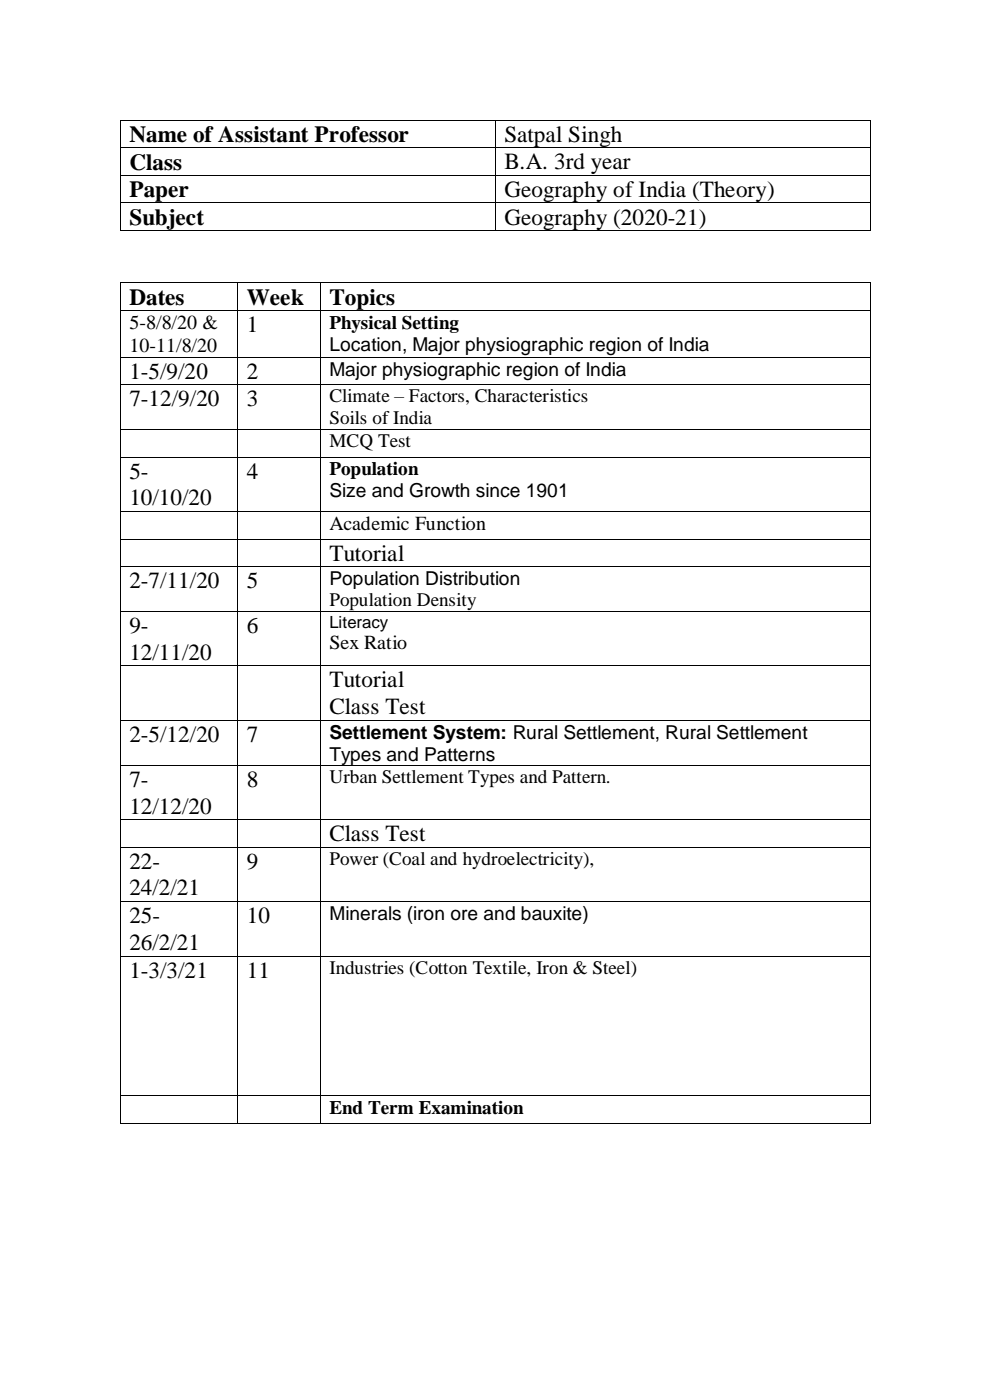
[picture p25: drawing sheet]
<svg xmlns="http://www.w3.org/2000/svg" width="210mm" height="297mm" viewBox="0 0 210 297" stroke-linecap="round" stroke-linejoin="round" font-family="sans-serif">
<defs><g id="words">
<g font-size="4.9">
<text x="27.4" y="30.1">Name of Assistant Professor</text>
<text x="27.4" y="36">Class</text>
<text x="107" y="30.1">Satpal Singh</text>
<text x="107" y="35.9">B.A. 3rd year</text>
<text x="27.4" y="41.8">Paper</text>
<text x="107" y="41.7">Geography of India (Theory)</text>
<text x="27.4" y="47.8">Subject</text>
<text x="107" y="47.7">Geography (2020-21)</text>
<text x="27.4" y="64.6">Dates</text>
<text x="52.3" y="64.6">Week</text>
<text x="69.9" y="64.6">Topics</text>
<text x="52.3" y="70.5">1</text>
<text x="27.4" y="80.4">1-5/9/20</text>
<text x="52.3" y="80.4">2</text>
<text x="27.4" y="86.2">7-12/9/20</text>
<text x="52.3" y="86.2">3</text>
<text x="27.4" y="101.5">5-</text>
<text x="52.3" y="101.5">4</text>
<text x="27.4" y="107.2">10/10/20</text>
<text x="69.9" y="119">Tutorial</text>
<text x="27.4" y="124.8">2-7/11/20</text>
<text x="52.3" y="124.8">5</text>
<text x="27.4" y="134.3">9-</text>
<text x="52.3" y="134.3">6</text>
<text x="27.4" y="140">12/11/20</text>
<text x="69.9" y="145.8">Tutorial</text>
<text x="69.9" y="151.5">Class Test</text>
<text x="27.4" y="157.4">2-5/12/20</text>
<text x="52.3" y="157.4">7</text>
<text x="27.4" y="166.9">7-</text>
<text x="52.3" y="166.9">8</text>
<text x="27.4" y="172.6">12/12/20</text>
<text x="69.9" y="178.4">Class Test</text>
<text x="27.4" y="184.3">22-</text>
<text x="52.3" y="184.3">9</text>
<text x="27.4" y="190">24/2/21</text>
<text x="27.4" y="195.9">25-</text>
<text x="52.3" y="195.9">10</text>
<text x="27.4" y="201.6">26/2/21</text>
<text x="27.4" y="207.4">1-3/3/21</text>
<text x="52.3" y="207.4">11</text>
</g>
<g font-size="4.2">
<text x="27.4" y="69.8">5-8/8/20 &amp;</text>
<text x="27.4" y="74.6">10-11/8/20</text>
<text x="69.9" y="112.5">Academic Function</text>
<text x="69.9" y="137.7">Sex Ratio</text>
</g>
<g font-size="4.1">
<text x="69.9" y="69.7">Physical Setting</text>
<text x="69.9" y="74.4">Location, Major physiographic region of India</text>
<text x="69.9" y="79.7">Major physiographic region of India</text>
<text x="69.9" y="85.4">Climate – Factors, Characteristics</text>
<text x="69.9" y="90">Soils of India</text>
<text x="69.9" y="94.9">MCQ Test</text>
<text x="69.9" y="100.8">Population</text>
<text x="69.9" y="105.5">Size and Growth since 1901</text>
<text x="69.9" y="124.2">Population Distribution</text>
<text x="69.9" y="128.6">Population Density</text>
<text x="69.9" y="156.7">Settlement System: Rural Settlement, Rural Settlement</text>
<text x="69.9" y="161.4">Types and Patterns</text>
<text x="69.9" y="166.1">Urban Settlement Types and Pattern.</text>
<text x="69.9" y="183.4">Power (Coal and hydroelectricity),</text>
<text x="69.9" y="195.2">Minerals (iron ore and bauxite)</text>
<text x="69.9" y="206.6">Industries (Cotton Textile, Iron &amp; Steel)</text>
<text x="69.9" y="236.3">End Term Examination</text>
</g>
<text font-size="3.6" x="69.9" y="133.1">Literacy</text>
</g></defs>
<g fill="#000">
<path d="M25.4 25.4h.2v.2h-.2z" fill-rule="evenodd"/>
<path d="M25.4 25.4h.2v.2h-.2z" fill-rule="evenodd"/>
<path d="M25.4 31.2h.2v.2h-.2z" fill-rule="evenodd"/>
<path d="M25.4 37.1h.2v.2h-.2z" fill-rule="evenodd"/>
<path d="M104.9 25.4h.2v.2h-.2z" fill-rule="evenodd"/>
<path d="M104.9 31.2h.2v.2h-.2z" fill-rule="evenodd"/>
<path d="M104.9 37.1h.2v.2h-.2z" fill-rule="evenodd"/>
<path d="M184.5 25.4h.1v.2h-.1z" fill-rule="evenodd"/>
<path d="M184.5 25.4h.1v.2h-.1z" fill-rule="evenodd"/>
<path d="M184.5 31.2h.1v.2h-.1z" fill-rule="evenodd"/>
<path d="M184.5 37.1h.1v.2h-.1z" fill-rule="evenodd"/>
<path d="M25.4 42.9h.2v.2h-.2z" fill-rule="evenodd"/>
<path d="M25.4 48.9h.2v.1h-.2z" fill-rule="evenodd"/>
<path d="M25.4 48.9h.2v.1h-.2z" fill-rule="evenodd"/>
<path d="M104.9 42.9h.2v.2h-.2z" fill-rule="evenodd"/>
<path d="M104.9 48.9h.2v.1h-.2z" fill-rule="evenodd"/>
<path d="M184.5 42.9h.1v.2h-.1z" fill-rule="evenodd"/>
<path d="M184.5 48.9h.1v.1h-.1z" fill-rule="evenodd"/>
<path d="M184.5 48.9h.1v.1h-.1z" fill-rule="evenodd"/>
<path d="M25.4 59.9h.2v.1h-.2z" fill-rule="evenodd"/>
<path d="M25.4 59.9h.2v.1h-.2z" fill-rule="evenodd"/>
<path d="M25.4 65.8h.2v.2h-.2z" fill-rule="evenodd"/>
<path d="M25.4 75.7h.2v.2h-.2z" fill-rule="evenodd"/>
<path d="M50.3 59.9h.2v.1h-.2z" fill-rule="evenodd"/>
<path d="M50.3 65.8h.2v.2h-.2z" fill-rule="evenodd"/>
<path d="M50.3 75.7h.2v.2h-.2z" fill-rule="evenodd"/>
<path d="M67.8 59.9h.2v.1h-.2z" fill-rule="evenodd"/>
<path d="M67.8 65.8h.2v.2h-.2z" fill-rule="evenodd"/>
<path d="M67.8 75.7h.2v.2h-.2z" fill-rule="evenodd"/>
<path d="M184.5 59.9h.1v.1h-.1z" fill-rule="evenodd"/>
<path d="M184.5 59.9h.1v.1h-.1z" fill-rule="evenodd"/>
<path d="M184.5 65.8h.1v.2h-.1z" fill-rule="evenodd"/>
<path d="M184.5 75.7h.1v.2h-.1z" fill-rule="evenodd"/>
<path d="M25.4 81.6h.2v.1h-.2z" fill-rule="evenodd"/>
<path d="M25.4 91h.2v.2h-.2z" fill-rule="evenodd"/>
<path d="M25.4 96.9h.2v.2h-.2z" fill-rule="evenodd"/>
<path d="M50.3 81.6h.2v.1h-.2z" fill-rule="evenodd"/>
<path d="M50.3 91h.2v.2h-.2z" fill-rule="evenodd"/>
<path d="M50.3 96.9h.2v.2h-.2z" fill-rule="evenodd"/>
<path d="M67.8 81.6h.2v.1h-.2z" fill-rule="evenodd"/>
<path d="M67.8 91h.2v.2h-.2z" fill-rule="evenodd"/>
<path d="M67.8 96.9h.2v.2h-.2z" fill-rule="evenodd"/>
<path d="M184.5 81.6h.1v.1h-.1z" fill-rule="evenodd"/>
<path d="M184.5 91h.1v.2h-.1z" fill-rule="evenodd"/>
<path d="M184.5 96.9h.1v.2h-.1z" fill-rule="evenodd"/>
<path d="M25.4 108.4h.2v.2h-.2z" fill-rule="evenodd"/>
<path d="M25.4 114.3h.2v.2h-.2z" fill-rule="evenodd"/>
<path d="M50.3 108.4h.2v.2h-.2z" fill-rule="evenodd"/>
<path d="M50.3 114.3h.2v.2h-.2z" fill-rule="evenodd"/>
<path d="M67.8 108.4h.2v.2h-.2z" fill-rule="evenodd"/>
<path d="M67.8 114.3h.2v.2h-.2z" fill-rule="evenodd"/>
<path d="M184.5 108.4h.1v.2h-.1z" fill-rule="evenodd"/>
<path d="M184.5 114.3h.1v.2h-.1z" fill-rule="evenodd"/>
<path d="M25.4 120.2h.2v.1h-.2z" fill-rule="evenodd"/>
<path d="M25.4 129.7h.2v.1h-.2z" fill-rule="evenodd"/>
<path d="M50.3 120.2h.2v.1h-.2z" fill-rule="evenodd"/>
<path d="M50.3 129.7h.2v.1h-.2z" fill-rule="evenodd"/>
<path d="M67.8 120.2h.2v.1h-.2z" fill-rule="evenodd"/>
<path d="M67.8 129.7h.2v.1h-.2z" fill-rule="evenodd"/>
<path d="M184.5 120.2h.1v.1h-.1z" fill-rule="evenodd"/>
<path d="M184.5 129.7h.1v.1h-.1z" fill-rule="evenodd"/>
<path d="M25.4 141.2h.2v.2h-.2z" fill-rule="evenodd"/>
<path d="M25.4 152.8h.2v.2h-.2z" fill-rule="evenodd"/>
<path d="M50.3 141.2h.2v.2h-.2z" fill-rule="evenodd"/>
<path d="M50.3 152.8h.2v.2h-.2z" fill-rule="evenodd"/>
<path d="M67.8 141.2h.2v.2h-.2z" fill-rule="evenodd"/>
<path d="M67.8 152.8h.2v.2h-.2z" fill-rule="evenodd"/>
<path d="M184.5 141.2h.1v.2h-.1z" fill-rule="evenodd"/>
<path d="M184.5 152.8h.1v.2h-.1z" fill-rule="evenodd"/>
<path d="M25.4 162.3h.2v.1h-.2z" fill-rule="evenodd"/>
<path d="M25.4 173.8h.2v.2h-.2z" fill-rule="evenodd"/>
<path d="M25.4 179.6h.2v.2h-.2z" fill-rule="evenodd"/>
<path d="M50.3 162.3h.2v.1h-.2z" fill-rule="evenodd"/>
<path d="M50.3 173.8h.2v.2h-.2z" fill-rule="evenodd"/>
<path d="M50.3 179.6h.2v.2h-.2z" fill-rule="evenodd"/>
<path d="M67.8 162.3h.2v.1h-.2z" fill-rule="evenodd"/>
<path d="M67.8 173.8h.2v.2h-.2z" fill-rule="evenodd"/>
<path d="M67.8 179.6h.2v.2h-.2z" fill-rule="evenodd"/>
<path d="M184.5 162.3h.1v.1h-.1z" fill-rule="evenodd"/>
<path d="M184.5 173.8h.1v.2h-.1z" fill-rule="evenodd"/>
<path d="M184.5 179.6h.1v.2h-.1z" fill-rule="evenodd"/>
<path d="M25.4 191.1h.2v.2h-.2z" fill-rule="evenodd"/>
<path d="M50.3 191.1h.2v.2h-.2z" fill-rule="evenodd"/>
<path d="M67.8 191.1h.2v.2h-.2z" fill-rule="evenodd"/>
<path d="M184.5 191.1h.1v.2h-.1z" fill-rule="evenodd"/>
<path d="M25.4 202.8h.2v.1h-.2z" fill-rule="evenodd"/>
<path d="M50.3 202.8h.2v.1h-.2z" fill-rule="evenodd"/>
<path d="M67.8 202.8h.2v.1h-.2z" fill-rule="evenodd"/>
<path d="M184.5 202.8h.1v.1h-.1z" fill-rule="evenodd"/>
<path d="M25.4 232.4h.2v.2h-.2z" fill-rule="evenodd"/>
<path d="M25.4 238.3h.2v.2h-.2z" fill-rule="evenodd"/>
<path d="M25.4 238.3h.2v.2h-.2z" fill-rule="evenodd"/>
<path d="M50.3 232.4h.2v.2h-.2z" fill-rule="evenodd"/>
<path d="M50.3 238.3h.2v.2h-.2z" fill-rule="evenodd"/>
<path d="M67.8 232.4h.2v.2h-.2z" fill-rule="evenodd"/>
<path d="M67.8 238.3h.2v.2h-.2z" fill-rule="evenodd"/>
<path d="M184.5 232.4h.1v.2h-.1z" fill-rule="evenodd"/>
<path d="M184.5 238.3h.1v.2h-.1z" fill-rule="evenodd"/>
<path d="M184.5 238.3h.1v.2h-.1z" fill-rule="evenodd"/>
</g>
<g fill="none" stroke="#000" stroke-width=".21">
<path d="M25.5 25.6v5.6M25.5 31.4v5.7M25.5 37.3v5.6M25.6 25.5h79.3M25.6 31.3h79.3M25.6 37.2h79.3M105 25.6v5.6M105 31.4v5.7M105 37.3v5.6M105.1 25.5h79.4M105.1 31.3h79.4M105.1 37.2h79.4"/>
<path d="M184.6 25.6v5.6M184.6 31.4v5.7M184.6 37.3v5.6M25.5 43.1v5.8M25.6 43h79.3M25.6 49h79.3M25.6 60h24.7M50.5 60h17.3M68 60h116.5M105 43.1v5.8M105.1 43h79.4M105.1 49h79.4"/>
<path d="M184.6 43.1v5.8M25.5 60v5.8M25.5 66v9.7M25.5 75.9v5.7M25.6 65.9h24.7M25.6 75.8h24.7M50.4 60v5.8M50.4 66v9.7M50.4 75.9v5.7M50.5 65.9h17.3M50.5 75.8h17.3M67.9 60v5.8"/>
<path d="M67.9 66v9.7M67.9 75.9v5.7M68 65.9h116.5M68 75.8h116.5M184.6 60v5.8M184.6 66v9.7M184.6 75.9v5.7M25.5 81.7v9.3M25.5 91.2v5.7M25.5 97.1v11.3M25.6 81.6h24.7M25.6 91.1h24.7"/>
<path d="M25.6 97h24.7M50.4 81.7v9.3M50.4 91.2v5.7M50.4 97.1v11.3M50.5 81.6h17.3M50.5 91.1h17.3M50.5 97h17.3M67.9 81.7v9.3M67.9 91.2v5.7M67.9 97.1v11.3M68 81.6h116.5M68 91.1h116.5"/>
<path d="M68 97h116.5M184.6 81.7v9.3M184.6 91.2v5.7M184.6 97.1v11.3M25.5 108.6v5.7M25.5 114.5v5.7M25.6 108.5h24.7M25.6 114.4h24.7M50.4 108.6v5.7M50.4 114.5v5.7M50.5 108.5h17.3M50.5 114.4h17.3"/>
<path d="M67.9 108.6v5.7M67.9 114.5v5.7M68 108.5h116.5M68 114.4h116.5M184.6 108.6v5.7M184.6 114.5v5.7M25.5 120.3v9.4M25.5 129.8v11.4M25.6 120.3h24.7M25.6 129.7h24.7M50.4 120.3v9.4M50.4 129.8v11.4"/>
<path d="M50.5 120.3h17.3M50.5 129.7h17.3M67.9 120.3v9.4M67.9 129.8v11.4M68 120.3h116.5M68 129.7h116.5M184.6 120.3v9.4M184.6 129.8v11.4M25.5 141.4v11.4M25.5 153v9.3M25.6 141.3h24.7M25.6 152.9h24.7"/>
<path d="M50.4 141.4v11.4M50.4 153v9.3M50.5 141.3h17.3M50.5 152.9h17.3M67.9 141.4v11.4M67.9 153v9.3M68 141.3h116.5M68 152.9h116.5M184.6 141.4v11.4M184.6 153v9.3M25.5 162.4v11.4M25.5 174v5.6"/>
<path d="M25.5 179.8v11.3M25.6 162.4h24.7M25.6 173.9h24.7M25.6 179.7h24.7M50.4 162.4v11.4M50.4 174v5.6M50.4 179.8v11.3M50.5 162.4h17.3M50.5 173.9h17.3M50.5 179.7h17.3M67.9 162.4v11.4M67.9 174v5.6"/>
<path d="M67.9 179.8v11.3M68 162.4h116.5M68 173.9h116.5M68 179.7h116.5M184.6 162.4v11.4M184.6 174v5.6M184.6 179.8v11.3M25.5 191.3v11.5M25.6 191.2h24.7M50.4 191.3v11.5M50.5 191.2h17.3M67.9 191.3v11.5"/>
<path d="M68 191.2h116.5M184.6 191.3v11.5M25.5 202.9v29.5M25.6 202.8h24.7M50.4 202.9v29.5M50.5 202.8h17.3M67.9 202.9v29.5M68 202.8h116.5M184.6 202.9v29.5M25.5 232.6v5.7M25.6 232.5h24.7M25.6 238.4h24.7"/>
<path d="M50.4 232.6v5.7M50.5 232.5h17.3M50.5 238.4h17.3M67.9 232.6v5.7M68 232.5h116.5M68 238.4h116.5M184.6 232.6v5.7"/>
</g>
<use href="#words"/>
</svg>
